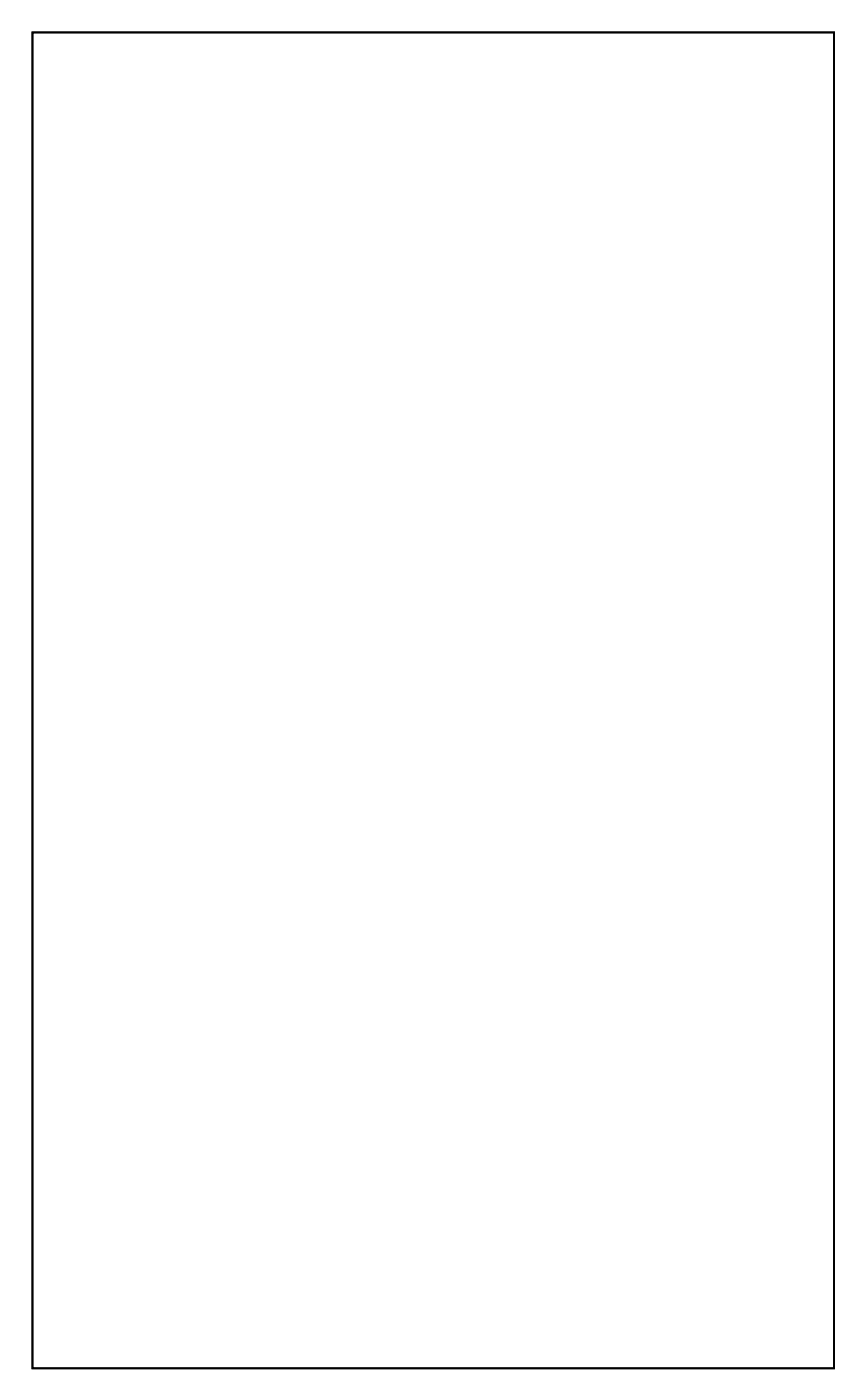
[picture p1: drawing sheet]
<svg xmlns="http://www.w3.org/2000/svg" width="97mm" height="157mm" viewBox="0 0 97 157" stroke-linecap="round" stroke-linejoin="round" font-family="sans-serif">
<path d="M3.6 3.6h89.8v149.8h-89.8z" fill="none" stroke="#000" stroke-width=".2"/>
<path d="M3.6 3.6v149.8h89.8v-149.8zM3.6 3.6h89.8v149.8h-89.8z" fill="#000"/>
<circle cx="30.1" cy="113.8" r=".74" fill="#fff"/>
<circle cx="30.1" cy="113.8" r=".74" fill="none" stroke="#fff" stroke-width=".76" stroke-linecap="butt"/>
<circle cx="32.6" cy="113.8" r=".74" fill="#fff"/>
<circle cx="32.6" cy="113.8" r=".74" fill="none" stroke="#fff" stroke-width=".76" stroke-linecap="butt"/>
<circle cx="35.1" cy="113.8" r=".74" fill="#fff"/>
<circle cx="35.1" cy="113.8" r=".74" fill="none" stroke="#fff" stroke-width=".76" stroke-linecap="butt"/>
<circle cx="14.8" cy="113.8" r=".74" fill="#fff"/>
<circle cx="14.8" cy="113.8" r=".74" fill="none" stroke="#fff" stroke-width=".76" stroke-linecap="butt"/>
<circle cx="17.4" cy="113.8" r=".74" fill="#fff"/>
<circle cx="17.4" cy="113.8" r=".74" fill="none" stroke="#fff" stroke-width=".76" stroke-linecap="butt"/>
<circle cx="19.9" cy="113.8" r=".74" fill="#fff"/>
<circle cx="19.9" cy="113.8" r=".74" fill="none" stroke="#fff" stroke-width=".76" stroke-linecap="butt"/>
<circle cx="14.8" cy="146.9" r=".35" fill="#fff"/>
<circle cx="14.8" cy="146.9" r=".35" fill="none" stroke="#fff" stroke-width=".55"/>
<circle cx="12.3" cy="101.1" r=".35" fill="#fff"/>
<circle cx="12.3" cy="101.1" r=".35" fill="none" stroke="#fff" stroke-width=".55"/>
<circle cx="7.2" cy="101.1" r=".35" fill="#fff"/>
<circle cx="7.2" cy="101.1" r=".35" fill="none" stroke="#fff" stroke-width=".55"/>
<circle cx="25" cy="93.5" r=".35" fill="#fff"/>
<circle cx="25" cy="93.5" r=".35" fill="none" stroke="#fff" stroke-width=".55"/>
<circle cx="65.6" cy="118.9" r=".35" fill="#fff"/>
<circle cx="65.6" cy="118.9" r=".35" fill="none" stroke="#fff" stroke-width=".55"/>
<circle cx="40.1" cy="100.1" r=".35" fill="#fff"/>
<circle cx="40.1" cy="100.1" r=".35" fill="none" stroke="#fff" stroke-width=".55"/>
<circle cx="40.2" cy="93.5" r=".35" fill="#fff"/>
<circle cx="40.2" cy="93.5" r=".35" fill="none" stroke="#fff" stroke-width=".55"/>
<circle cx="7.2" cy="131.6" r=".35" fill="#fff"/>
<circle cx="7.2" cy="131.6" r=".35" fill="none" stroke="#fff" stroke-width=".55"/>
<circle cx="90.1" cy="22" r=".35" fill="#fff"/>
<circle cx="90.1" cy="22" r=".35" fill="none" stroke="#fff" stroke-width=".55"/>
<circle cx="91" cy="131.6" r=".35" fill="#fff"/>
<circle cx="91" cy="131.6" r=".35" fill="none" stroke="#fff" stroke-width=".55"/>
<circle cx="32.6" cy="98.6" r=".35" fill="#fff"/>
<circle cx="32.6" cy="98.6" r=".35" fill="none" stroke="#fff" stroke-width=".55"/>
<circle cx="30.1" cy="88.2" r=".35" fill="#fff"/>
<circle cx="30.1" cy="88.2" r=".35" fill="none" stroke="#fff" stroke-width=".55"/>
<circle cx="14" cy="88.1" r=".35" fill="#fff"/>
<circle cx="14" cy="88.1" r=".35" fill="none" stroke="#fff" stroke-width=".55"/>
<circle cx="19.9" cy="87.1" r=".35" fill="#fff"/>
<circle cx="19.9" cy="87.1" r=".35" fill="none" stroke="#fff" stroke-width=".55"/>
<circle cx="13.2" cy="54.6" r=".35" fill="#fff"/>
<circle cx="13.2" cy="54.6" r=".35" fill="none" stroke="#fff" stroke-width=".55"/>
<circle cx="12.3" cy="42.7" r=".35" fill="#fff"/>
<circle cx="12.3" cy="42.7" r=".35" fill="none" stroke="#fff" stroke-width=".55"/>
<circle cx="14.8" cy="73.2" r=".35" fill="#fff"/>
<circle cx="14.8" cy="73.2" r=".35" fill="none" stroke="#fff" stroke-width=".55"/>
<circle cx="11.4" cy="76.8" r=".35" fill="#fff"/>
<circle cx="11.4" cy="76.8" r=".35" fill="none" stroke="#fff" stroke-width=".55"/>
<circle cx="13.8" cy="72.2" r=".35" fill="#fff"/>
<circle cx="13.8" cy="72.2" r=".35" fill="none" stroke="#fff" stroke-width=".55"/>
<circle cx="48.7" cy="116.3" r=".35" fill="#fff"/>
<circle cx="48.7" cy="116.3" r=".35" fill="none" stroke="#fff" stroke-width=".55"/>
<circle cx="37.7" cy="58" r=".35" fill="#fff"/>
<circle cx="37.7" cy="58" r=".35" fill="none" stroke="#fff" stroke-width=".55"/>
<circle cx="37.7" cy="55.4" r=".35" fill="#fff"/>
<circle cx="37.7" cy="55.4" r=".35" fill="none" stroke="#fff" stroke-width=".55"/>
<circle cx="36.9" cy="50.7" r=".35" fill="#fff"/>
<circle cx="36.9" cy="50.7" r=".35" fill="none" stroke="#fff" stroke-width=".55"/>
<circle cx="52.9" cy="78.3" r=".35" fill="#fff"/>
<circle cx="52.9" cy="78.3" r=".35" fill="none" stroke="#fff" stroke-width=".55"/>
<circle cx="40.2" cy="12.2" r=".35" fill="#fff"/>
<circle cx="40.2" cy="12.2" r=".35" fill="none" stroke="#fff" stroke-width=".55"/>
<circle cx="32.6" cy="12.2" r=".35" fill="#fff"/>
<circle cx="32.6" cy="12.2" r=".35" fill="none" stroke="#fff" stroke-width=".55"/>
<circle cx="32.6" cy="73.2" r=".35" fill="#fff"/>
<circle cx="32.6" cy="73.2" r=".35" fill="none" stroke="#fff" stroke-width=".55"/>
<circle cx="27.5" cy="73.2" r=".35" fill="#fff"/>
<circle cx="27.5" cy="73.2" r=".35" fill="none" stroke="#fff" stroke-width=".55"/>
<circle cx="30.1" cy="60.5" r=".35" fill="#fff"/>
<circle cx="30.1" cy="60.5" r=".35" fill="none" stroke="#fff" stroke-width=".55"/>
<circle cx="40.2" cy="9.7" r=".35" fill="#fff"/>
<circle cx="40.2" cy="9.7" r=".35" fill="none" stroke="#fff" stroke-width=".55"/>
<circle cx="22.4" cy="14.8" r=".35" fill="#fff"/>
<circle cx="22.4" cy="14.8" r=".35" fill="none" stroke="#fff" stroke-width=".55"/>
<circle cx="30" cy="13.3" r=".35" fill="#fff"/>
<circle cx="30" cy="13.3" r=".35" fill="none" stroke="#fff" stroke-width=".55"/>
<circle cx="32.6" cy="16" r=".35" fill="#fff"/>
<circle cx="32.6" cy="16" r=".35" fill="none" stroke="#fff" stroke-width=".55"/>
<circle cx="15.6" cy="80" r=".35" fill="#fff"/>
<circle cx="15.6" cy="80" r=".35" fill="none" stroke="#fff" stroke-width=".55"/>
<circle cx="58" cy="55.4" r=".35" fill="#fff"/>
<circle cx="58" cy="55.4" r=".35" fill="none" stroke="#fff" stroke-width=".55"/>
<circle cx="53" cy="60.5" r=".35" fill="#fff"/>
<circle cx="53" cy="60.5" r=".35" fill="none" stroke="#fff" stroke-width=".55"/>
<circle cx="38.6" cy="26.2" r=".35" fill="#fff"/>
<circle cx="38.6" cy="26.2" r=".35" fill="none" stroke="#fff" stroke-width=".55"/>
<circle cx="41.9" cy="16.1" r=".35" fill="#fff"/>
<circle cx="41.9" cy="16.1" r=".35" fill="none" stroke="#fff" stroke-width=".55"/>
<circle cx="5" cy="39.1" r=".35" fill="#fff"/>
<circle cx="5" cy="39.1" r=".35" fill="none" stroke="#fff" stroke-width=".55"/>
<circle cx="14.8" cy="32.6" r=".35" fill="#fff"/>
<circle cx="14.8" cy="32.6" r=".35" fill="none" stroke="#fff" stroke-width=".55"/>
<circle cx="43.7" cy="13.4" r=".35" fill="#fff"/>
<circle cx="43.7" cy="13.4" r=".35" fill="none" stroke="#fff" stroke-width=".55"/>
<circle cx="42.8" cy="14.8" r=".35" fill="#fff"/>
<circle cx="42.8" cy="14.8" r=".35" fill="none" stroke="#fff" stroke-width=".55"/>
<circle cx="45.3" cy="141.8" r=".35" fill="#fff"/>
<circle cx="45.3" cy="141.8" r=".35" fill="none" stroke="#fff" stroke-width=".55"/>
<circle cx="25" cy="27.5" r=".35" fill="#fff"/>
<circle cx="25" cy="27.5" r=".35" fill="none" stroke="#fff" stroke-width=".55"/>
<circle cx="47.9" cy="135.4" r=".35" fill="#fff"/>
<circle cx="47.9" cy="135.4" r=".35" fill="none" stroke="#fff" stroke-width=".55"/>
<circle cx="9.7" cy="124" r=".35" fill="#fff"/>
<circle cx="9.7" cy="124" r=".35" fill="none" stroke="#fff" stroke-width=".55"/>
<circle cx="27.6" cy="94.6" r=".35" fill="#fff"/>
<circle cx="27.6" cy="94.6" r=".35" fill="none" stroke="#fff" stroke-width=".55"/>
<circle cx="27.5" cy="111.3" r=".35" fill="#fff"/>
<circle cx="27.5" cy="111.3" r=".35" fill="none" stroke="#fff" stroke-width=".55"/>
<circle cx="50.4" cy="118.9" r=".35" fill="#fff"/>
<circle cx="50.4" cy="118.9" r=".35" fill="none" stroke="#fff" stroke-width=".55"/>
<circle cx="27.5" cy="17.3" r=".35" fill="#fff"/>
<circle cx="27.5" cy="17.3" r=".35" fill="none" stroke="#fff" stroke-width=".55"/>
<circle cx="40.2" cy="35.1" r=".71" fill="#fff"/>
<circle cx="40.2" cy="35.1" r=".71" fill="none" stroke="#fff" stroke-width=".69" stroke-linecap="butt"/>
<circle cx="40.2" cy="75.7" r=".71" fill="#fff"/>
<circle cx="40.2" cy="75.7" r=".71" fill="none" stroke="#fff" stroke-width=".69" stroke-linecap="butt"/>
<circle cx="40.2" cy="32.6" r=".71" fill="#fff"/>
<circle cx="40.2" cy="32.6" r=".71" fill="none" stroke="#fff" stroke-width=".69" stroke-linecap="butt"/>
<circle cx="40.2" cy="30" r=".71" fill="#fff"/>
<circle cx="40.2" cy="30" r=".71" fill="none" stroke="#fff" stroke-width=".69" stroke-linecap="butt"/>
<circle cx="40.2" cy="27.5" r=".71" fill="#fff"/>
<circle cx="40.2" cy="27.5" r=".71" fill="none" stroke="#fff" stroke-width=".69" stroke-linecap="butt"/>
<circle cx="40.2" cy="24.9" r=".71" fill="#fff"/>
<circle cx="40.2" cy="24.9" r=".71" fill="none" stroke="#fff" stroke-width=".69" stroke-linecap="butt"/>
<circle cx="75.8" cy="17.3" r=".71" fill="#fff"/>
<circle cx="75.8" cy="17.3" r=".71" fill="none" stroke="#fff" stroke-width=".69" stroke-linecap="butt"/>
<circle cx="40.2" cy="22.4" r=".71" fill="#fff"/>
<circle cx="40.2" cy="22.4" r=".71" fill="none" stroke="#fff" stroke-width=".69" stroke-linecap="butt"/>
<circle cx="40.2" cy="19.9" r=".71" fill="#fff"/>
<circle cx="40.2" cy="19.9" r=".71" fill="none" stroke="#fff" stroke-width=".69" stroke-linecap="butt"/>
<circle cx="88.5" cy="74.7" r=".71" fill="#fff"/>
<circle cx="88.5" cy="74.7" r=".71" fill="none" stroke="#fff" stroke-width=".69" stroke-linecap="butt"/>
<circle cx="40.2" cy="60.5" r=".71" fill="#fff"/>
<circle cx="40.2" cy="60.5" r=".71" fill="none" stroke="#fff" stroke-width=".69" stroke-linecap="butt"/>
<circle cx="40.2" cy="58" r=".71" fill="#fff"/>
<circle cx="40.2" cy="58" r=".71" fill="none" stroke="#fff" stroke-width=".69" stroke-linecap="butt"/>
<circle cx="40.2" cy="55.4" r=".71" fill="#fff"/>
<circle cx="40.2" cy="55.4" r=".71" fill="none" stroke="#fff" stroke-width=".69" stroke-linecap="butt"/>
<circle cx="40.2" cy="52.9" r=".71" fill="#fff"/>
<circle cx="40.2" cy="52.9" r=".71" fill="none" stroke="#fff" stroke-width=".69" stroke-linecap="butt"/>
<circle cx="55.5" cy="17.3" r=".71" fill="#fff"/>
<circle cx="55.5" cy="17.3" r=".71" fill="none" stroke="#fff" stroke-width=".69" stroke-linecap="butt"/>
<circle cx="40.2" cy="50.3" r=".71" fill="#fff"/>
<circle cx="40.2" cy="50.3" r=".71" fill="none" stroke="#fff" stroke-width=".69" stroke-linecap="butt"/>
<circle cx="40.2" cy="47.8" r=".71" fill="#fff"/>
<circle cx="40.2" cy="47.8" r=".71" fill="none" stroke="#fff" stroke-width=".69" stroke-linecap="butt"/>
<circle cx="40.2" cy="45.3" r=".71" fill="#fff"/>
<circle cx="40.2" cy="45.3" r=".71" fill="none" stroke="#fff" stroke-width=".69" stroke-linecap="butt"/>
<circle cx="40.2" cy="42.7" r=".71" fill="#fff"/>
<circle cx="40.2" cy="42.7" r=".71" fill="none" stroke="#fff" stroke-width=".69" stroke-linecap="butt"/>
<circle cx="88.5" cy="55.4" r=".71" fill="#fff"/>
<circle cx="88.5" cy="55.4" r=".71" fill="none" stroke="#fff" stroke-width=".69" stroke-linecap="butt"/>
<circle cx="85.9" cy="17.3" r=".71" fill="#fff"/>
<circle cx="85.9" cy="17.3" r=".71" fill="none" stroke="#fff" stroke-width=".69" stroke-linecap="butt"/>
<circle cx="65.6" cy="17.3" r=".71" fill="#fff"/>
<circle cx="65.6" cy="17.3" r=".71" fill="none" stroke="#fff" stroke-width=".69" stroke-linecap="butt"/>
<circle cx="45.3" cy="17.3" r=".71" fill="#fff"/>
<circle cx="45.3" cy="17.3" r=".71" fill="none" stroke="#fff" stroke-width=".69" stroke-linecap="butt"/>
<circle cx="88.5" cy="84.9" r=".71" fill="#fff"/>
<circle cx="88.5" cy="84.9" r=".71" fill="none" stroke="#fff" stroke-width=".69" stroke-linecap="butt"/>
<circle cx="40.2" cy="65.6" r=".71" fill="#fff"/>
<circle cx="40.2" cy="65.6" r=".71" fill="none" stroke="#fff" stroke-width=".69" stroke-linecap="butt"/>
<circle cx="88.5" cy="65.6" r=".71" fill="#fff"/>
<circle cx="88.5" cy="65.6" r=".71" fill="none" stroke="#fff" stroke-width=".69" stroke-linecap="butt"/>
<circle cx="80.9" cy="17.3" r=".71" fill="#fff"/>
<circle cx="80.9" cy="17.3" r=".71" fill="none" stroke="#fff" stroke-width=".69" stroke-linecap="butt"/>
<circle cx="70.7" cy="17.3" r=".71" fill="#fff"/>
<circle cx="70.7" cy="17.3" r=".71" fill="none" stroke="#fff" stroke-width=".69" stroke-linecap="butt"/>
<circle cx="60.5" cy="17.3" r=".71" fill="#fff"/>
<circle cx="60.5" cy="17.3" r=".71" fill="none" stroke="#fff" stroke-width=".69" stroke-linecap="butt"/>
<circle cx="88.5" cy="24.9" r=".71" fill="#fff"/>
<circle cx="88.5" cy="24.9" r=".71" fill="none" stroke="#fff" stroke-width=".69" stroke-linecap="butt"/>
<circle cx="50.4" cy="17.3" r=".71" fill="#fff"/>
<circle cx="50.4" cy="17.3" r=".71" fill="none" stroke="#fff" stroke-width=".69" stroke-linecap="butt"/>
<circle cx="88.5" cy="27.5" r=".71" fill="#fff"/>
<circle cx="88.5" cy="27.5" r=".71" fill="none" stroke="#fff" stroke-width=".69" stroke-linecap="butt"/>
<circle cx="88.5" cy="30" r=".71" fill="#fff"/>
<circle cx="88.5" cy="30" r=".71" fill="none" stroke="#fff" stroke-width=".69" stroke-linecap="butt"/>
<circle cx="88.5" cy="32.6" r=".71" fill="#fff"/>
<circle cx="88.5" cy="32.6" r=".71" fill="none" stroke="#fff" stroke-width=".69" stroke-linecap="butt"/>
<circle cx="88.5" cy="35.1" r=".71" fill="#fff"/>
<circle cx="88.5" cy="35.1" r=".71" fill="none" stroke="#fff" stroke-width=".69" stroke-linecap="butt"/>
<circle cx="88.5" cy="37.6" r=".71" fill="#fff"/>
<circle cx="88.5" cy="37.6" r=".71" fill="none" stroke="#fff" stroke-width=".69" stroke-linecap="butt"/>
<circle cx="88.5" cy="40.2" r=".71" fill="#fff"/>
<circle cx="88.5" cy="40.2" r=".71" fill="none" stroke="#fff" stroke-width=".69" stroke-linecap="butt"/>
<circle cx="88.5" cy="42.7" r=".71" fill="#fff"/>
<circle cx="88.5" cy="42.7" r=".71" fill="none" stroke="#fff" stroke-width=".69" stroke-linecap="butt"/>
<circle cx="88.5" cy="90" r=".71" fill="#fff"/>
<circle cx="88.5" cy="90" r=".71" fill="none" stroke="#fff" stroke-width=".69" stroke-linecap="butt"/>
<circle cx="88.5" cy="79.8" r=".71" fill="#fff"/>
<circle cx="88.5" cy="79.8" r=".71" fill="none" stroke="#fff" stroke-width=".69" stroke-linecap="butt"/>
<circle cx="88.5" cy="69.6" r=".71" fill="#fff"/>
<circle cx="88.5" cy="69.6" r=".71" fill="none" stroke="#fff" stroke-width=".69" stroke-linecap="butt"/>
<circle cx="40.2" cy="80.8" r=".71" fill="#fff"/>
<circle cx="40.2" cy="80.8" r=".71" fill="none" stroke="#fff" stroke-width=".69" stroke-linecap="butt"/>
<circle cx="40.2" cy="70.7" r=".71" fill="#fff"/>
<circle cx="40.2" cy="70.7" r=".71" fill="none" stroke="#fff" stroke-width=".69" stroke-linecap="butt"/>
<circle cx="88.5" cy="50.3" r=".71" fill="#fff"/>
<circle cx="88.5" cy="50.3" r=".71" fill="none" stroke="#fff" stroke-width=".69" stroke-linecap="butt"/>
<circle cx="88.5" cy="60.5" r=".71" fill="#fff"/>
<circle cx="88.5" cy="60.5" r=".71" fill="none" stroke="#fff" stroke-width=".69" stroke-linecap="butt"/>
<circle cx="88.5" cy="17.3" r=".71" fill="#fff"/>
<circle cx="88.5" cy="17.3" r=".71" fill="none" stroke="#fff" stroke-width=".69" stroke-linecap="butt"/>
<circle cx="83.4" cy="17.3" r=".71" fill="#fff"/>
<circle cx="83.4" cy="17.3" r=".71" fill="none" stroke="#fff" stroke-width=".69" stroke-linecap="butt"/>
<circle cx="78.3" cy="17.3" r=".71" fill="#fff"/>
<circle cx="78.3" cy="17.3" r=".71" fill="none" stroke="#fff" stroke-width=".69" stroke-linecap="butt"/>
<circle cx="73.2" cy="17.3" r=".71" fill="#fff"/>
<circle cx="73.2" cy="17.3" r=".71" fill="none" stroke="#fff" stroke-width=".69" stroke-linecap="butt"/>
<circle cx="68.2" cy="17.3" r=".71" fill="#fff"/>
<circle cx="68.2" cy="17.3" r=".71" fill="none" stroke="#fff" stroke-width=".69" stroke-linecap="butt"/>
<circle cx="63.1" cy="17.3" r=".71" fill="#fff"/>
<circle cx="63.1" cy="17.3" r=".71" fill="none" stroke="#fff" stroke-width=".69" stroke-linecap="butt"/>
<circle cx="58" cy="17.3" r=".71" fill="#fff"/>
<circle cx="58" cy="17.3" r=".71" fill="none" stroke="#fff" stroke-width=".69" stroke-linecap="butt"/>
<circle cx="52.9" cy="17.3" r=".71" fill="#fff"/>
<circle cx="52.9" cy="17.3" r=".71" fill="none" stroke="#fff" stroke-width=".69" stroke-linecap="butt"/>
<circle cx="47.8" cy="17.3" r=".71" fill="#fff"/>
<circle cx="47.8" cy="17.3" r=".71" fill="none" stroke="#fff" stroke-width=".69" stroke-linecap="butt"/>
<circle cx="88.5" cy="92.5" r=".71" fill="#fff"/>
<circle cx="88.5" cy="92.5" r=".71" fill="none" stroke="#fff" stroke-width=".69" stroke-linecap="butt"/>
<circle cx="88.5" cy="87.4" r=".71" fill="#fff"/>
<circle cx="88.5" cy="87.4" r=".71" fill="none" stroke="#fff" stroke-width=".69" stroke-linecap="butt"/>
<circle cx="88.5" cy="82.3" r=".71" fill="#fff"/>
<circle cx="88.5" cy="82.3" r=".71" fill="none" stroke="#fff" stroke-width=".69" stroke-linecap="butt"/>
<circle cx="88.5" cy="77.3" r=".71" fill="#fff"/>
<circle cx="88.5" cy="77.3" r=".71" fill="none" stroke="#fff" stroke-width=".69" stroke-linecap="butt"/>
<circle cx="88.5" cy="72.2" r=".71" fill="#fff"/>
<circle cx="88.5" cy="72.2" r=".71" fill="none" stroke="#fff" stroke-width=".69" stroke-linecap="butt"/>
<circle cx="40.2" cy="83.4" r=".71" fill="#fff"/>
<circle cx="40.2" cy="83.4" r=".71" fill="none" stroke="#fff" stroke-width=".69" stroke-linecap="butt"/>
<circle cx="40.2" cy="78.3" r=".71" fill="#fff"/>
<circle cx="40.2" cy="78.3" r=".71" fill="none" stroke="#fff" stroke-width=".69" stroke-linecap="butt"/>
<circle cx="40.2" cy="73.2" r=".71" fill="#fff"/>
<circle cx="40.2" cy="73.2" r=".71" fill="none" stroke="#fff" stroke-width=".69" stroke-linecap="butt"/>
<circle cx="40.2" cy="68.1" r=".71" fill="#fff"/>
<circle cx="40.2" cy="68.1" r=".71" fill="none" stroke="#fff" stroke-width=".69" stroke-linecap="butt"/>
<circle cx="88.5" cy="47.8" r=".71" fill="#fff"/>
<circle cx="88.5" cy="47.8" r=".71" fill="none" stroke="#fff" stroke-width=".69" stroke-linecap="butt"/>
<circle cx="88.5" cy="52.9" r=".71" fill="#fff"/>
<circle cx="88.5" cy="52.9" r=".71" fill="none" stroke="#fff" stroke-width=".69" stroke-linecap="butt"/>
<circle cx="88.5" cy="58" r=".71" fill="#fff"/>
<circle cx="88.5" cy="58" r=".71" fill="none" stroke="#fff" stroke-width=".69" stroke-linecap="butt"/>
<circle cx="88.5" cy="63" r=".71" fill="#fff"/>
<circle cx="88.5" cy="63" r=".71" fill="none" stroke="#fff" stroke-width=".69" stroke-linecap="butt"/>
<circle cx="88.5" cy="14.8" r=".71" fill="#fff"/>
<circle cx="88.5" cy="14.8" r=".71" fill="none" stroke="#fff" stroke-width=".69" stroke-linecap="butt"/>
<circle cx="85.9" cy="14.8" r=".71" fill="#fff"/>
<circle cx="85.9" cy="14.8" r=".71" fill="none" stroke="#fff" stroke-width=".69" stroke-linecap="butt"/>
<circle cx="83.4" cy="14.8" r=".71" fill="#fff"/>
<circle cx="83.4" cy="14.8" r=".71" fill="none" stroke="#fff" stroke-width=".69" stroke-linecap="butt"/>
<circle cx="80.9" cy="14.8" r=".71" fill="#fff"/>
<circle cx="80.9" cy="14.8" r=".71" fill="none" stroke="#fff" stroke-width=".69" stroke-linecap="butt"/>
<circle cx="78.3" cy="14.8" r=".71" fill="#fff"/>
<circle cx="78.3" cy="14.8" r=".71" fill="none" stroke="#fff" stroke-width=".69" stroke-linecap="butt"/>
<circle cx="75.8" cy="14.8" r=".71" fill="#fff"/>
<circle cx="75.8" cy="14.8" r=".71" fill="none" stroke="#fff" stroke-width=".69" stroke-linecap="butt"/>
<circle cx="73.2" cy="14.8" r=".71" fill="#fff"/>
<circle cx="73.2" cy="14.8" r=".71" fill="none" stroke="#fff" stroke-width=".69" stroke-linecap="butt"/>
<circle cx="70.7" cy="14.8" r=".71" fill="#fff"/>
<circle cx="70.7" cy="14.8" r=".71" fill="none" stroke="#fff" stroke-width=".69" stroke-linecap="butt"/>
<circle cx="68.2" cy="14.8" r=".71" fill="#fff"/>
<circle cx="68.2" cy="14.8" r=".71" fill="none" stroke="#fff" stroke-width=".69" stroke-linecap="butt"/>
<circle cx="65.6" cy="14.8" r=".71" fill="#fff"/>
<circle cx="65.6" cy="14.8" r=".71" fill="none" stroke="#fff" stroke-width=".69" stroke-linecap="butt"/>
<circle cx="63.1" cy="14.8" r=".71" fill="#fff"/>
<circle cx="63.1" cy="14.8" r=".71" fill="none" stroke="#fff" stroke-width=".69" stroke-linecap="butt"/>
<circle cx="60.5" cy="14.8" r=".71" fill="#fff"/>
<circle cx="60.5" cy="14.8" r=".71" fill="none" stroke="#fff" stroke-width=".69" stroke-linecap="butt"/>
<circle cx="58" cy="14.8" r=".71" fill="#fff"/>
<circle cx="58" cy="14.8" r=".71" fill="none" stroke="#fff" stroke-width=".69" stroke-linecap="butt"/>
<circle cx="55.5" cy="14.8" r=".71" fill="#fff"/>
<circle cx="55.5" cy="14.8" r=".71" fill="none" stroke="#fff" stroke-width=".69" stroke-linecap="butt"/>
<circle cx="52.9" cy="14.8" r=".71" fill="#fff"/>
<circle cx="52.9" cy="14.8" r=".71" fill="none" stroke="#fff" stroke-width=".69" stroke-linecap="butt"/>
<circle cx="50.4" cy="14.8" r=".71" fill="#fff"/>
<circle cx="50.4" cy="14.8" r=".71" fill="none" stroke="#fff" stroke-width=".69" stroke-linecap="butt"/>
<circle cx="47.8" cy="14.8" r=".71" fill="#fff"/>
<circle cx="47.8" cy="14.8" r=".71" fill="none" stroke="#fff" stroke-width=".69" stroke-linecap="butt"/>
<circle cx="45.3" cy="14.8" r=".71" fill="#fff"/>
<circle cx="45.3" cy="14.8" r=".71" fill="none" stroke="#fff" stroke-width=".69" stroke-linecap="butt"/>
<circle cx="40.2" cy="37.6" r=".71" fill="#fff"/>
<circle cx="40.2" cy="37.6" r=".71" fill="none" stroke="#fff" stroke-width=".69" stroke-linecap="butt"/>
<circle cx="70.1" cy="110.2" r=".7" fill="#fff"/>
<circle cx="70.1" cy="110.2" r=".7" fill="none" stroke="#fff" stroke-width=".76" stroke-linecap="butt"/>
<circle cx="70.1" cy="103.7" r=".7" fill="#fff"/>
<circle cx="70.1" cy="103.7" r=".7" fill="none" stroke="#fff" stroke-width=".76" stroke-linecap="butt"/>
<circle cx="65.6" cy="110.2" r=".7" fill="#fff"/>
<circle cx="65.6" cy="110.2" r=".7" fill="none" stroke="#fff" stroke-width=".76" stroke-linecap="butt"/>
<circle cx="65.6" cy="103.7" r=".7" fill="#fff"/>
<circle cx="65.6" cy="103.7" r=".7" fill="none" stroke="#fff" stroke-width=".76" stroke-linecap="butt"/>
<circle cx="85.4" cy="110.2" r=".7" fill="#fff"/>
<circle cx="85.4" cy="110.2" r=".7" fill="none" stroke="#fff" stroke-width=".76" stroke-linecap="butt"/>
<circle cx="85.4" cy="103.7" r=".7" fill="#fff"/>
<circle cx="85.4" cy="103.7" r=".7" fill="none" stroke="#fff" stroke-width=".76" stroke-linecap="butt"/>
<circle cx="80.9" cy="110.2" r=".7" fill="#fff"/>
<circle cx="80.9" cy="110.2" r=".7" fill="none" stroke="#fff" stroke-width=".76" stroke-linecap="butt"/>
<circle cx="80.9" cy="103.7" r=".7" fill="#fff"/>
<circle cx="80.9" cy="103.7" r=".7" fill="none" stroke="#fff" stroke-width=".76" stroke-linecap="butt"/>
<circle cx="54.9" cy="110.2" r=".7" fill="#fff"/>
<circle cx="54.9" cy="110.2" r=".7" fill="none" stroke="#fff" stroke-width=".76" stroke-linecap="butt"/>
<circle cx="54.9" cy="103.7" r=".7" fill="#fff"/>
<circle cx="54.9" cy="103.7" r=".7" fill="none" stroke="#fff" stroke-width=".76" stroke-linecap="butt"/>
<circle cx="50.4" cy="110.2" r=".7" fill="#fff"/>
<circle cx="50.4" cy="110.2" r=".7" fill="none" stroke="#fff" stroke-width=".76" stroke-linecap="butt"/>
<circle cx="50.4" cy="103.7" r=".7" fill="#fff"/>
<circle cx="50.4" cy="103.7" r=".7" fill="none" stroke="#fff" stroke-width=".76" stroke-linecap="butt"/>
<circle cx="70.1" cy="128" r=".7" fill="#fff"/>
<circle cx="70.1" cy="128" r=".7" fill="none" stroke="#fff" stroke-width=".76" stroke-linecap="butt"/>
<circle cx="70.1" cy="121.5" r=".7" fill="#fff"/>
<circle cx="70.1" cy="121.5" r=".7" fill="none" stroke="#fff" stroke-width=".76" stroke-linecap="butt"/>
<circle cx="65.6" cy="128" r=".7" fill="#fff"/>
<circle cx="65.6" cy="128" r=".7" fill="none" stroke="#fff" stroke-width=".76" stroke-linecap="butt"/>
<circle cx="65.6" cy="121.5" r=".7" fill="#fff"/>
<circle cx="65.6" cy="121.5" r=".7" fill="none" stroke="#fff" stroke-width=".76" stroke-linecap="butt"/>
<circle cx="70.1" cy="94.9" r=".7" fill="#fff"/>
<circle cx="70.1" cy="94.9" r=".7" fill="none" stroke="#fff" stroke-width=".76" stroke-linecap="butt"/>
<circle cx="70.1" cy="88.4" r=".7" fill="#fff"/>
<circle cx="70.1" cy="88.4" r=".7" fill="none" stroke="#fff" stroke-width=".76" stroke-linecap="butt"/>
<circle cx="65.6" cy="94.9" r=".7" fill="#fff"/>
<circle cx="65.6" cy="94.9" r=".7" fill="none" stroke="#fff" stroke-width=".76" stroke-linecap="butt"/>
<circle cx="65.6" cy="88.4" r=".7" fill="#fff"/>
<circle cx="65.6" cy="88.4" r=".7" fill="none" stroke="#fff" stroke-width=".76" stroke-linecap="butt"/>
<circle cx="73.2" cy="146.9" r=".61" fill="#fff"/>
<circle cx="73.2" cy="146.9" r=".61" fill="none" stroke="#fff" stroke-width=".51"/>
<path d="M72.7 145.6l-.2 .5v1.5a.74 .74 0 0 0 .7 .7 .74 .74 0 0 0 .8-.7v-1.5a.74 .74 0 0 0-.5-.7 .74 .74 0 0 0-.8 .2zM72.8 146.9a.49 .49 0 0 1 .9 0 .49 .49 0 0 1-.9 0z" fill="#fff"/>
<g fill="none" stroke="#fff" stroke-width=".25">
<path d="M72.7 145.6a.74 .74 0 0 1 .8-.2 .74 .74 0 0 1 .5 .7v1.5a.74 .74 0 0 1-.8 .7 .74 .74 0 0 1-.7-.7v-1.5z"/>
<circle cx="73.2" cy="146.9" r=".49"/>
</g>
<circle cx="70.7" cy="146.9" r=".61" fill="#fff"/>
<circle cx="70.7" cy="146.9" r=".61" fill="none" stroke="#fff" stroke-width=".51"/>
<path d="M70.2 145.6l-.2 .5v1.5a.74 .74 0 0 0 .7 .7 .74 .74 0 0 0 .7-.7v-1.5a.74 .74 0 0 0-.4-.7 .74 .74 0 0 0-.8 .2zM70.2 146.9a.5 .5 0 0 1 1 0 .5 .5 0 0 1-1 0z" fill="#fff"/>
<g fill="none" stroke="#fff" stroke-width=".25">
<path d="M70.2 145.6a.74 .74 0 0 1 .8-.2 .74 .74 0 0 1 .4 .7v1.5a.74 .74 0 0 1-.7 .7 .74 .74 0 0 1-.7-.7v-1.5z"/>
<circle cx="70.7" cy="146.9" r=".49"/>
</g>
<circle cx="58" cy="146.9" r=".61" fill="#fff"/>
<circle cx="58" cy="146.9" r=".61" fill="none" stroke="#fff" stroke-width=".51"/>
<path d="M57.5 145.6l-.2 .5v1.5a.74 .74 0 0 0 .7 .7 .74 .74 0 0 0 .7-.7v-1.5a.74 .74 0 0 0-.4-.7 .74 .74 0 0 0-.8 .2zM57.5 146.9a.5 .5 0 0 1 1 0 .5 .5 0 0 1-1 0z" fill="#fff"/>
<g fill="none" stroke="#fff" stroke-width=".25">
<path d="M57.5 145.6a.74 .74 0 0 1 .8-.2 .74 .74 0 0 1 .4 .7v1.5a.74 .74 0 0 1-.7 .7 .74 .74 0 0 1-.7-.7v-1.5z"/>
<circle cx="58" cy="146.9" r=".49"/>
</g>
<circle cx="55.5" cy="146.9" r=".61" fill="#fff"/>
<circle cx="55.5" cy="146.9" r=".61" fill="none" stroke="#fff" stroke-width=".51"/>
<path d="M54.9 145.6l-.2 .5v1.5a.74 .74 0 0 0 .8 .7 .74 .74 0 0 0 .7-.7v-1.5a.74 .74 0 0 0-.5-.7 .74 .74 0 0 0-.8 .2zM55 146.9a.49 .49 0 0 1 .9 0 .49 .49 0 0 1-.9 0z" fill="#fff"/>
<g fill="none" stroke="#fff" stroke-width=".25">
<path d="M54.9 145.6a.74 .74 0 0 1 .8-.2 .74 .74 0 0 1 .5 .7v1.5a.74 .74 0 0 1-.7 .7 .74 .74 0 0 1-.8-.7v-1.5z"/>
<circle cx="55.5" cy="146.9" r=".49"/>
</g>
<circle cx="68.2" cy="146.9" r=".61" fill="#fff"/>
<circle cx="68.2" cy="146.9" r=".61" fill="none" stroke="#fff" stroke-width=".51"/>
<path d="M67.6 145.6l-.2 .5v1.5a.74 .74 0 0 0 .8 .7 .74 .74 0 0 0 .7-.7v-1.5a.74 .74 0 0 0-.5-.7 .74 .74 0 0 0-.8 .2zM67.7 146.9a.49 .49 0 0 1 .9 0 .49 .49 0 0 1-.9 0z" fill="#fff"/>
<g fill="none" stroke="#fff" stroke-width=".25">
<path d="M67.6 145.6a.74 .74 0 0 1 .8-.2 .74 .74 0 0 1 .5 .7v1.5a.74 .74 0 0 1-.7 .7 .74 .74 0 0 1-.8-.7v-1.5z"/>
<circle cx="68.2" cy="146.9" r=".49"/>
</g>
<circle cx="65.6" cy="146.9" r=".61" fill="#fff"/>
<circle cx="65.6" cy="146.9" r=".61" fill="none" stroke="#fff" stroke-width=".51"/>
<path d="M65.1 145.6l-.2 .5v1.5a.74 .74 0 0 0 .7 .7 .74 .74 0 0 0 .8-.7v-1.5a.74 .74 0 0 0-.5-.7 .74 .74 0 0 0-.8 .2zM65.1 146.9a.5 .5 0 0 1 1 0 .5 .5 0 0 1-1 0z" fill="#fff"/>
<g fill="none" stroke="#fff" stroke-width=".25">
<path d="M65.1 145.6a.74 .74 0 0 1 .8-.2 .74 .74 0 0 1 .5 .7v1.5a.74 .74 0 0 1-.8 .7 .74 .74 0 0 1-.7-.7v-1.5z"/>
<circle cx="65.6" cy="146.9" r=".49"/>
</g>
<circle cx="60.5" cy="146.9" r=".61" fill="#fff"/>
<circle cx="60.5" cy="146.9" r=".61" fill="none" stroke="#fff" stroke-width=".51"/>
<path d="M60 145.6l-.2 .5v1.5a.74 .74 0 0 0 .7 .7 .74 .74 0 0 0 .8-.7v-1.5a.74 .74 0 0 0-.5-.7 .74 .74 0 0 0-.8 .2zM60.1 146.9a.49 .49 0 0 1 .9 0 .49 .49 0 0 1-.9 0z" fill="#fff"/>
<g fill="none" stroke="#fff" stroke-width=".25">
<path d="M60 145.6a.74 .74 0 0 1 .8-.2 .74 .74 0 0 1 .5 .7v1.5a.74 .74 0 0 1-.8 .7 .74 .74 0 0 1-.7-.7v-1.5z"/>
<circle cx="60.5" cy="146.9" r=".49"/>
</g>
<circle cx="63.1" cy="146.9" r=".61" fill="#fff"/>
<circle cx="63.1" cy="146.9" r=".61" fill="none" stroke="#fff" stroke-width=".51"/>
<path d="M62.6 145.6l-.3 .5v1.5a.74 .74 0 0 0 .8 .7 .74 .74 0 0 0 .7-.7v-1.5a.74 .74 0 0 0-.4-.7 .74 .74 0 0 0-.8 .2zM62.6 146.9a.5 .5 0 0 1 1 0 .5 .5 0 0 1-1 0z" fill="#fff"/>
<g fill="none" stroke="#fff" stroke-width=".25">
<path d="M62.6 145.6a.74 .74 0 0 1 .8-.2 .74 .74 0 0 1 .4 .7v1.5a.74 .74 0 0 1-.7 .7 .74 .74 0 0 1-.8-.7v-1.5z"/>
<circle cx="63.1" cy="146.9" r=".49"/>
</g>
<circle cx="55.5" cy="139.2" r=".61" fill="#fff"/>
<circle cx="55.5" cy="139.2" r=".61" fill="none" stroke="#fff" stroke-width=".51"/>
<path d="M54.9 138l-.2 .5v1.5a.74 .74 0 0 0 .8 .7 .74 .74 0 0 0 .7-.7v-1.5a.74 .74 0 0 0-.5-.7 .74 .74 0 0 0-.8 .2zM55 139.2a.49 .49 0 0 1 .9 0 .49 .49 0 0 1-.9 0z" fill="#fff"/>
<g fill="none" stroke="#fff" stroke-width=".25">
<path d="M54.9 138a.74 .74 0 0 1 .8-.2 .74 .74 0 0 1 .5 .7v1.5a.74 .74 0 0 1-.7 .7 .74 .74 0 0 1-.8-.7v-1.5z"/>
<circle cx="55.5" cy="139.2" r=".49"/>
</g>
<circle cx="58" cy="139.2" r=".61" fill="#fff"/>
<circle cx="58" cy="139.2" r=".61" fill="none" stroke="#fff" stroke-width=".51"/>
<path d="M57.5 138l-.2 .5v1.5a.74 .74 0 0 0 .7 .7 .74 .74 0 0 0 .7-.7v-1.5a.74 .74 0 0 0-.4-.7 .74 .74 0 0 0-.8 .2zM57.5 139.2a.5 .5 0 0 1 1 0 .5 .5 0 0 1-1 0z" fill="#fff"/>
<g fill="none" stroke="#fff" stroke-width=".25">
<path d="M57.5 138a.74 .74 0 0 1 .8-.2 .74 .74 0 0 1 .4 .7v1.5a.74 .74 0 0 1-.7 .7 .74 .74 0 0 1-.7-.7v-1.5z"/>
<circle cx="58" cy="139.2" r=".49"/>
</g>
<circle cx="60.5" cy="139.2" r=".61" fill="#fff"/>
<circle cx="60.5" cy="139.2" r=".61" fill="none" stroke="#fff" stroke-width=".51"/>
<path d="M60 138l-.2 .5v1.5a.74 .74 0 0 0 .7 .7 .74 .74 0 0 0 .8-.7v-1.5a.74 .74 0 0 0-.5-.7 .74 .74 0 0 0-.8 .2zM60.1 139.2a.49 .49 0 0 1 .9 0 .49 .49 0 0 1-.9 0z" fill="#fff"/>
<g fill="none" stroke="#fff" stroke-width=".25">
<path d="M60 138a.74 .74 0 0 1 .8-.2 .74 .74 0 0 1 .5 .7v1.5a.74 .74 0 0 1-.8 .7 .74 .74 0 0 1-.7-.7v-1.5z"/>
<circle cx="60.5" cy="139.2" r=".49"/>
</g>
<circle cx="63.1" cy="139.2" r=".61" fill="#fff"/>
<circle cx="63.1" cy="139.2" r=".61" fill="none" stroke="#fff" stroke-width=".51"/>
<path d="M62.6 138l-.3 .5v1.5a.74 .74 0 0 0 .8 .7 .74 .74 0 0 0 .7-.7v-1.5a.74 .74 0 0 0-.4-.7 .74 .74 0 0 0-.8 .2zM62.6 139.2a.5 .5 0 0 1 1 0 .5 .5 0 0 1-1 0z" fill="#fff"/>
<g fill="none" stroke="#fff" stroke-width=".25">
<path d="M62.6 138a.74 .74 0 0 1 .8-.2 .74 .74 0 0 1 .4 .7v1.5a.74 .74 0 0 1-.7 .7 .74 .74 0 0 1-.8-.7v-1.5z"/>
<circle cx="63.1" cy="139.2" r=".49"/>
</g>
<circle cx="65.6" cy="139.2" r=".61" fill="#fff"/>
<circle cx="65.6" cy="139.2" r=".61" fill="none" stroke="#fff" stroke-width=".51"/>
<path d="M65.1 138l-.2 .5v1.5a.74 .74 0 0 0 .7 .7 .74 .74 0 0 0 .8-.7v-1.5a.74 .74 0 0 0-.5-.7 .74 .74 0 0 0-.8 .2zM65.1 139.2a.5 .5 0 0 1 1 0 .5 .5 0 0 1-1 0z" fill="#fff"/>
<g fill="none" stroke="#fff" stroke-width=".25">
<path d="M65.1 138a.74 .74 0 0 1 .8-.2 .74 .74 0 0 1 .5 .7v1.5a.74 .74 0 0 1-.8 .7 .74 .74 0 0 1-.7-.7v-1.5z"/>
<circle cx="65.6" cy="139.2" r=".49"/>
</g>
<circle cx="68.2" cy="139.2" r=".61" fill="#fff"/>
<circle cx="68.2" cy="139.2" r=".61" fill="none" stroke="#fff" stroke-width=".51"/>
<path d="M67.6 138l-.2 .5v1.5a.74 .74 0 0 0 .8 .7 .74 .74 0 0 0 .7-.7v-1.5a.74 .74 0 0 0-.5-.7 .74 .74 0 0 0-.8 .2zM67.7 139.2a.49 .49 0 0 1 .9 0 .49 .49 0 0 1-.9 0z" fill="#fff"/>
<g fill="none" stroke="#fff" stroke-width=".25">
<path d="M67.6 138a.74 .74 0 0 1 .8-.2 .74 .74 0 0 1 .5 .7v1.5a.74 .74 0 0 1-.7 .7 .74 .74 0 0 1-.8-.7v-1.5z"/>
<circle cx="68.2" cy="139.2" r=".49"/>
</g>
<circle cx="70.7" cy="139.2" r=".61" fill="#fff"/>
<circle cx="70.7" cy="139.2" r=".61" fill="none" stroke="#fff" stroke-width=".51"/>
<path d="M70.2 138l-.2 .5v1.5a.74 .74 0 0 0 .7 .7 .74 .74 0 0 0 .7-.7v-1.5a.74 .74 0 0 0-.4-.7 .74 .74 0 0 0-.8 .2zM70.2 139.2a.5 .5 0 0 1 1 0 .5 .5 0 0 1-1 0z" fill="#fff"/>
<g fill="none" stroke="#fff" stroke-width=".25">
<path d="M70.2 138a.74 .74 0 0 1 .8-.2 .74 .74 0 0 1 .4 .7v1.5a.74 .74 0 0 1-.7 .7 .74 .74 0 0 1-.7-.7v-1.5z"/>
<circle cx="70.7" cy="139.2" r=".49"/>
</g>
<circle cx="73.2" cy="139.2" r=".61" fill="#fff"/>
<circle cx="73.2" cy="139.2" r=".61" fill="none" stroke="#fff" stroke-width=".51"/>
<path d="M72.7 138l-.2 .5v1.5a.74 .74 0 0 0 .7 .7 .74 .74 0 0 0 .8-.7v-1.5a.74 .74 0 0 0-.5-.7 .74 .74 0 0 0-.8 .2zM72.8 139.2a.49 .49 0 0 1 .9 0 .49 .49 0 0 1-.9 0z" fill="#fff"/>
<g fill="none" stroke="#fff" stroke-width=".25">
<path d="M72.7 138a.74 .74 0 0 1 .8-.2 .74 .74 0 0 1 .5 .7v1.5a.74 .74 0 0 1-.8 .7 .74 .74 0 0 1-.7-.7v-1.5z"/>
<circle cx="73.2" cy="139.2" r=".49"/>
</g>
<circle cx="73.2" cy="60.5" r=".7" fill="#fff"/>
<circle cx="73.2" cy="60.5" r=".7" fill="none" stroke="#fff" stroke-width=".76" stroke-linecap="butt"/>
<circle cx="70.7" cy="60.5" r=".7" fill="#fff"/>
<circle cx="70.7" cy="60.5" r=".7" fill="none" stroke="#fff" stroke-width=".76" stroke-linecap="butt"/>
<circle cx="68.2" cy="60.5" r=".7" fill="#fff"/>
<circle cx="68.2" cy="60.5" r=".7" fill="none" stroke="#fff" stroke-width=".76" stroke-linecap="butt"/>
<circle cx="65.6" cy="60.5" r=".7" fill="#fff"/>
<circle cx="65.6" cy="60.5" r=".7" fill="none" stroke="#fff" stroke-width=".76" stroke-linecap="butt"/>
<circle cx="63.1" cy="60.5" r=".7" fill="#fff"/>
<circle cx="63.1" cy="60.5" r=".7" fill="none" stroke="#fff" stroke-width=".76" stroke-linecap="butt"/>
<circle cx="60.5" cy="60.5" r=".7" fill="#fff"/>
<circle cx="60.5" cy="60.5" r=".7" fill="none" stroke="#fff" stroke-width=".76" stroke-linecap="butt"/>
<circle cx="58" cy="60.5" r=".7" fill="#fff"/>
<circle cx="58" cy="60.5" r=".7" fill="none" stroke="#fff" stroke-width=".76" stroke-linecap="butt"/>
<circle cx="55.5" cy="60.5" r=".7" fill="#fff"/>
<circle cx="55.5" cy="60.5" r=".7" fill="none" stroke="#fff" stroke-width=".76" stroke-linecap="butt"/>
<path d="M19.1 69.9h1.6v1.6h-1.6z" fill="#fff"/>
<path d="M19.1 69.9h1.6v1.6h-1.6z" fill="none" stroke="#fff" stroke-width=".76" stroke-linecap="butt"/>
<circle cx="19.9" cy="70.7" r=".79" fill="#fff"/>
<circle cx="19.9" cy="70.7" r=".79" fill="none" stroke="#fff" stroke-width=".76" stroke-linecap="butt"/>
<circle cx="19.9" cy="63.1" r=".79" fill="#fff"/>
<circle cx="19.9" cy="63.1" r=".79" fill="none" stroke="#fff" stroke-width=".76" stroke-linecap="butt"/>
<path d="M26.7 77.5h1.6v1.6h-1.6z" fill="#fff"/>
<path d="M26.7 77.5h1.6v1.6h-1.6z" fill="none" stroke="#fff" stroke-width=".76" stroke-linecap="butt"/>
<circle cx="27.5" cy="78.3" r=".79" fill="#fff"/>
<circle cx="27.5" cy="78.3" r=".79" fill="none" stroke="#fff" stroke-width=".76" stroke-linecap="butt"/>
<circle cx="35.1" cy="78.3" r=".79" fill="#fff"/>
<circle cx="35.1" cy="78.3" r=".79" fill="none" stroke="#fff" stroke-width=".76" stroke-linecap="butt"/>
<path d="M31.8 69.9h1.6v1.6h-1.6z" fill="#fff"/>
<path d="M31.8 69.9h1.6v1.6h-1.6z" fill="none" stroke="#fff" stroke-width=".76" stroke-linecap="butt"/>
<circle cx="32.6" cy="70.7" r=".79" fill="#fff"/>
<circle cx="32.6" cy="70.7" r=".79" fill="none" stroke="#fff" stroke-width=".76" stroke-linecap="butt"/>
<circle cx="32.6" cy="63.1" r=".79" fill="#fff"/>
<circle cx="32.6" cy="63.1" r=".79" fill="none" stroke="#fff" stroke-width=".76" stroke-linecap="butt"/>
<path d="M29.3 69.9h1.5v1.6h-1.5z" fill="#fff"/>
<path d="M29.3 69.9h1.5v1.6h-1.5z" fill="none" stroke="#fff" stroke-width=".76" stroke-linecap="butt"/>
<circle cx="30.1" cy="70.7" r=".79" fill="#fff"/>
<circle cx="30.1" cy="70.7" r=".79" fill="none" stroke="#fff" stroke-width=".76" stroke-linecap="butt"/>
<circle cx="30.1" cy="63.1" r=".79" fill="#fff"/>
<circle cx="30.1" cy="63.1" r=".79" fill="none" stroke="#fff" stroke-width=".76" stroke-linecap="butt"/>
<path d="M16.5 77.5h1.6v1.6h-1.6z" fill="#fff"/>
<path d="M16.5 77.5h1.6v1.6h-1.6z" fill="none" stroke="#fff" stroke-width=".76" stroke-linecap="butt"/>
<circle cx="17.4" cy="78.3" r=".79" fill="#fff"/>
<circle cx="17.4" cy="78.3" r=".79" fill="none" stroke="#fff" stroke-width=".76" stroke-linecap="butt"/>
<circle cx="24.9" cy="78.3" r=".79" fill="#fff"/>
<circle cx="24.9" cy="78.3" r=".79" fill="none" stroke="#fff" stroke-width=".76" stroke-linecap="butt"/>
<path d="M16.6 69.9h1.5v1.6h-1.5z" fill="#fff"/>
<path d="M16.6 69.9h1.5v1.6h-1.5z" fill="none" stroke="#fff" stroke-width=".76" stroke-linecap="butt"/>
<circle cx="17.4" cy="70.7" r=".79" fill="#fff"/>
<circle cx="17.4" cy="70.7" r=".79" fill="none" stroke="#fff" stroke-width=".76" stroke-linecap="butt"/>
<circle cx="17.4" cy="63.1" r=".79" fill="#fff"/>
<circle cx="17.4" cy="63.1" r=".79" fill="none" stroke="#fff" stroke-width=".76" stroke-linecap="butt"/>
<path d="M21.6 36.8h1.6v1.6h-1.6z" fill="#fff"/>
<path d="M21.6 36.8h1.6v1.6h-1.6z" fill="none" stroke="#fff" stroke-width=".76" stroke-linecap="butt"/>
<circle cx="22.4" cy="37.6" r=".79" fill="#fff"/>
<circle cx="22.4" cy="37.6" r=".79" fill="none" stroke="#fff" stroke-width=".76" stroke-linecap="butt"/>
<circle cx="14.8" cy="37.6" r=".79" fill="#fff"/>
<circle cx="14.8" cy="37.6" r=".79" fill="none" stroke="#fff" stroke-width=".76" stroke-linecap="butt"/>
<path d="M31.8 36.8h1.6v1.6h-1.6z" fill="#fff"/>
<path d="M31.8 36.8h1.6v1.6h-1.6z" fill="none" stroke="#fff" stroke-width=".76" stroke-linecap="butt"/>
<circle cx="32.6" cy="37.6" r=".79" fill="#fff"/>
<circle cx="32.6" cy="37.6" r=".79" fill="none" stroke="#fff" stroke-width=".76" stroke-linecap="butt"/>
<circle cx="25" cy="37.6" r=".79" fill="#fff"/>
<circle cx="25" cy="37.6" r=".79" fill="none" stroke="#fff" stroke-width=".76" stroke-linecap="butt"/>
<circle cx="85.9" cy="144.3" r=".74" fill="#fff"/>
<circle cx="85.9" cy="144.3" r=".74" fill="none" stroke="#fff" stroke-width=".76" stroke-linecap="butt"/>
<circle cx="85.9" cy="144.3" r=".74" fill="#fff"/>
<circle cx="85.9" cy="144.3" r=".74" fill="none" stroke="#fff" stroke-width=".76" stroke-linecap="butt"/>
<circle cx="88.5" cy="144.3" r=".74" fill="#fff"/>
<circle cx="88.5" cy="144.3" r=".74" fill="none" stroke="#fff" stroke-width=".76" stroke-linecap="butt"/>
<circle cx="88.5" cy="146.9" r=".74" fill="#fff"/>
<circle cx="88.5" cy="146.9" r=".74" fill="none" stroke="#fff" stroke-width=".76" stroke-linecap="butt"/>
<circle cx="88.5" cy="146.9" r=".74" fill="#fff"/>
<circle cx="88.5" cy="146.9" r=".74" fill="none" stroke="#fff" stroke-width=".76" stroke-linecap="butt"/>
<circle cx="85.9" cy="146.9" r=".74" fill="#fff"/>
<circle cx="85.9" cy="146.9" r=".74" fill="none" stroke="#fff" stroke-width=".76" stroke-linecap="butt"/>
<circle cx="7.2" cy="81.9" r=".74" fill="#fff"/>
<circle cx="7.2" cy="81.9" r=".74" fill="none" stroke="#fff" stroke-width=".76" stroke-linecap="butt"/>
<circle cx="7.2" cy="83.9" r=".74" fill="#fff"/>
<circle cx="7.2" cy="83.9" r=".74" fill="none" stroke="#fff" stroke-width=".76" stroke-linecap="butt"/>
<circle cx="7.2" cy="85.9" r=".74" fill="#fff"/>
<circle cx="7.2" cy="85.9" r=".74" fill="none" stroke="#fff" stroke-width=".76" stroke-linecap="butt"/>
<circle cx="7.2" cy="87.9" r=".74" fill="#fff"/>
<circle cx="7.2" cy="87.9" r=".74" fill="none" stroke="#fff" stroke-width=".76" stroke-linecap="butt"/>
<circle cx="7.2" cy="89.9" r=".74" fill="#fff"/>
<circle cx="7.2" cy="89.9" r=".74" fill="none" stroke="#fff" stroke-width=".76" stroke-linecap="butt"/>
<circle cx="7.2" cy="91.9" r=".74" fill="#fff"/>
<circle cx="7.2" cy="91.9" r=".74" fill="none" stroke="#fff" stroke-width=".76" stroke-linecap="butt"/>
<circle cx="7.2" cy="93.9" r=".74" fill="#fff"/>
<circle cx="7.2" cy="93.9" r=".74" fill="none" stroke="#fff" stroke-width=".76" stroke-linecap="butt"/>
<circle cx="7.2" cy="95.9" r=".74" fill="#fff"/>
<circle cx="7.2" cy="95.9" r=".74" fill="none" stroke="#fff" stroke-width=".76" stroke-linecap="butt"/>
<circle cx="9.7" cy="81.9" r=".74" fill="#fff"/>
<circle cx="9.7" cy="81.9" r=".74" fill="none" stroke="#fff" stroke-width=".76" stroke-linecap="butt"/>
<circle cx="9.7" cy="83.9" r=".74" fill="#fff"/>
<circle cx="9.7" cy="83.9" r=".74" fill="none" stroke="#fff" stroke-width=".76" stroke-linecap="butt"/>
<circle cx="9.7" cy="85.9" r=".74" fill="#fff"/>
<circle cx="9.7" cy="85.9" r=".74" fill="none" stroke="#fff" stroke-width=".76" stroke-linecap="butt"/>
<circle cx="9.7" cy="87.9" r=".74" fill="#fff"/>
<circle cx="9.7" cy="87.9" r=".74" fill="none" stroke="#fff" stroke-width=".76" stroke-linecap="butt"/>
<circle cx="9.7" cy="89.9" r=".74" fill="#fff"/>
<circle cx="9.7" cy="89.9" r=".74" fill="none" stroke="#fff" stroke-width=".76" stroke-linecap="butt"/>
<circle cx="9.7" cy="91.9" r=".74" fill="#fff"/>
<circle cx="9.7" cy="91.9" r=".74" fill="none" stroke="#fff" stroke-width=".76" stroke-linecap="butt"/>
<circle cx="9.7" cy="93.9" r=".74" fill="#fff"/>
<circle cx="9.7" cy="93.9" r=".74" fill="none" stroke="#fff" stroke-width=".76" stroke-linecap="butt"/>
<circle cx="9.7" cy="95.9" r=".74" fill="#fff"/>
<circle cx="9.7" cy="95.9" r=".74" fill="none" stroke="#fff" stroke-width=".76" stroke-linecap="butt"/>
<circle cx="9.7" cy="44.7" r=".74" fill="#fff"/>
<circle cx="9.7" cy="44.7" r=".74" fill="none" stroke="#fff" stroke-width=".76" stroke-linecap="butt"/>
<circle cx="9.7" cy="46.7" r=".74" fill="#fff"/>
<circle cx="9.7" cy="46.7" r=".74" fill="none" stroke="#fff" stroke-width=".76" stroke-linecap="butt"/>
<circle cx="9.7" cy="48.7" r=".74" fill="#fff"/>
<circle cx="9.7" cy="48.7" r=".74" fill="none" stroke="#fff" stroke-width=".76" stroke-linecap="butt"/>
<circle cx="9.7" cy="50.7" r=".74" fill="#fff"/>
<circle cx="9.7" cy="50.7" r=".74" fill="none" stroke="#fff" stroke-width=".76" stroke-linecap="butt"/>
<circle cx="9.7" cy="52.7" r=".74" fill="#fff"/>
<circle cx="9.7" cy="52.7" r=".74" fill="none" stroke="#fff" stroke-width=".76" stroke-linecap="butt"/>
<circle cx="9.7" cy="54.7" r=".74" fill="#fff"/>
<circle cx="9.7" cy="54.7" r=".74" fill="none" stroke="#fff" stroke-width=".76" stroke-linecap="butt"/>
<circle cx="9.7" cy="56.7" r=".74" fill="#fff"/>
<circle cx="9.7" cy="56.7" r=".74" fill="none" stroke="#fff" stroke-width=".76" stroke-linecap="butt"/>
<circle cx="9.7" cy="58.7" r=".74" fill="#fff"/>
<circle cx="9.7" cy="58.7" r=".74" fill="none" stroke="#fff" stroke-width=".76" stroke-linecap="butt"/>
<circle cx="9.7" cy="60.7" r=".74" fill="#fff"/>
<circle cx="9.7" cy="60.7" r=".74" fill="none" stroke="#fff" stroke-width=".76" stroke-linecap="butt"/>
<circle cx="9.7" cy="62.7" r=".74" fill="#fff"/>
<circle cx="9.7" cy="62.7" r=".74" fill="none" stroke="#fff" stroke-width=".76" stroke-linecap="butt"/>
<circle cx="9.7" cy="64.7" r=".74" fill="#fff"/>
<circle cx="9.7" cy="64.7" r=".74" fill="none" stroke="#fff" stroke-width=".76" stroke-linecap="butt"/>
<circle cx="9.7" cy="66.7" r=".74" fill="#fff"/>
<circle cx="9.7" cy="66.7" r=".74" fill="none" stroke="#fff" stroke-width=".76" stroke-linecap="butt"/>
<circle cx="9.7" cy="68.7" r=".74" fill="#fff"/>
<circle cx="9.7" cy="68.7" r=".74" fill="none" stroke="#fff" stroke-width=".76" stroke-linecap="butt"/>
<circle cx="9.7" cy="70.7" r=".74" fill="#fff"/>
<circle cx="9.7" cy="70.7" r=".74" fill="none" stroke="#fff" stroke-width=".76" stroke-linecap="butt"/>
<circle cx="9.7" cy="72.7" r=".74" fill="#fff"/>
<circle cx="9.7" cy="72.7" r=".74" fill="none" stroke="#fff" stroke-width=".76" stroke-linecap="butt"/>
<circle cx="9.7" cy="74.7" r=".74" fill="#fff"/>
<circle cx="9.7" cy="74.7" r=".74" fill="none" stroke="#fff" stroke-width=".76" stroke-linecap="butt"/>
<circle cx="7.2" cy="44.7" r=".74" fill="#fff"/>
<circle cx="7.2" cy="44.7" r=".74" fill="none" stroke="#fff" stroke-width=".76" stroke-linecap="butt"/>
<circle cx="7.2" cy="46.7" r=".74" fill="#fff"/>
<circle cx="7.2" cy="46.7" r=".74" fill="none" stroke="#fff" stroke-width=".76" stroke-linecap="butt"/>
<circle cx="7.2" cy="48.7" r=".74" fill="#fff"/>
<circle cx="7.2" cy="48.7" r=".74" fill="none" stroke="#fff" stroke-width=".76" stroke-linecap="butt"/>
<circle cx="7.2" cy="50.7" r=".74" fill="#fff"/>
<circle cx="7.2" cy="50.7" r=".74" fill="none" stroke="#fff" stroke-width=".76" stroke-linecap="butt"/>
<circle cx="7.2" cy="52.7" r=".74" fill="#fff"/>
<circle cx="7.2" cy="52.7" r=".74" fill="none" stroke="#fff" stroke-width=".76" stroke-linecap="butt"/>
<circle cx="7.2" cy="54.7" r=".74" fill="#fff"/>
<circle cx="7.2" cy="54.7" r=".74" fill="none" stroke="#fff" stroke-width=".76" stroke-linecap="butt"/>
<circle cx="7.2" cy="56.7" r=".74" fill="#fff"/>
<circle cx="7.2" cy="56.7" r=".74" fill="none" stroke="#fff" stroke-width=".76" stroke-linecap="butt"/>
<circle cx="7.2" cy="58.7" r=".74" fill="#fff"/>
<circle cx="7.2" cy="58.7" r=".74" fill="none" stroke="#fff" stroke-width=".76" stroke-linecap="butt"/>
<circle cx="7.2" cy="60.7" r=".74" fill="#fff"/>
<circle cx="7.2" cy="60.7" r=".74" fill="none" stroke="#fff" stroke-width=".76" stroke-linecap="butt"/>
<circle cx="7.2" cy="62.7" r=".74" fill="#fff"/>
<circle cx="7.2" cy="62.7" r=".74" fill="none" stroke="#fff" stroke-width=".76" stroke-linecap="butt"/>
<circle cx="7.2" cy="64.7" r=".74" fill="#fff"/>
<circle cx="7.2" cy="64.7" r=".74" fill="none" stroke="#fff" stroke-width=".76" stroke-linecap="butt"/>
<circle cx="7.2" cy="66.7" r=".74" fill="#fff"/>
<circle cx="7.2" cy="66.7" r=".74" fill="none" stroke="#fff" stroke-width=".76" stroke-linecap="butt"/>
<circle cx="7.2" cy="68.7" r=".74" fill="#fff"/>
<circle cx="7.2" cy="68.7" r=".74" fill="none" stroke="#fff" stroke-width=".76" stroke-linecap="butt"/>
<circle cx="7.2" cy="70.7" r=".74" fill="#fff"/>
<circle cx="7.2" cy="70.7" r=".74" fill="none" stroke="#fff" stroke-width=".76" stroke-linecap="butt"/>
<circle cx="7.2" cy="72.7" r=".74" fill="#fff"/>
<circle cx="7.2" cy="72.7" r=".74" fill="none" stroke="#fff" stroke-width=".76" stroke-linecap="butt"/>
<circle cx="7.2" cy="74.7" r=".74" fill="#fff"/>
<circle cx="7.2" cy="74.7" r=".74" fill="none" stroke="#fff" stroke-width=".76" stroke-linecap="butt"/>
<circle cx="19.9" cy="58" r=".74" fill="#fff"/>
<circle cx="19.9" cy="58" r=".74" fill="none" stroke="#fff" stroke-width=".76" stroke-linecap="butt"/>
<circle cx="17.4" cy="58" r=".74" fill="#fff"/>
<circle cx="17.4" cy="58" r=".74" fill="none" stroke="#fff" stroke-width=".76" stroke-linecap="butt"/>
<circle cx="14.8" cy="58" r=".74" fill="#fff"/>
<circle cx="14.8" cy="58" r=".74" fill="none" stroke="#fff" stroke-width=".76" stroke-linecap="butt"/>
<circle cx="35.1" cy="58" r=".74" fill="#fff"/>
<circle cx="35.1" cy="58" r=".74" fill="none" stroke="#fff" stroke-width=".76" stroke-linecap="butt"/>
<circle cx="32.6" cy="58" r=".74" fill="#fff"/>
<circle cx="32.6" cy="58" r=".74" fill="none" stroke="#fff" stroke-width=".76" stroke-linecap="butt"/>
<circle cx="30.1" cy="58" r=".74" fill="#fff"/>
<circle cx="30.1" cy="58" r=".74" fill="none" stroke="#fff" stroke-width=".76" stroke-linecap="butt"/>
<circle cx="19.9" cy="27.5" r=".74" fill="#fff"/>
<circle cx="19.9" cy="27.5" r=".74" fill="none" stroke="#fff" stroke-width=".76" stroke-linecap="butt"/>
<circle cx="17.4" cy="27.5" r=".74" fill="#fff"/>
<circle cx="17.4" cy="27.5" r=".74" fill="none" stroke="#fff" stroke-width=".76" stroke-linecap="butt"/>
<circle cx="14.8" cy="27.5" r=".74" fill="#fff"/>
<circle cx="14.8" cy="27.5" r=".74" fill="none" stroke="#fff" stroke-width=".76" stroke-linecap="butt"/>
<circle cx="35.1" cy="27.5" r=".74" fill="#fff"/>
<circle cx="35.1" cy="27.5" r=".74" fill="none" stroke="#fff" stroke-width=".76" stroke-linecap="butt"/>
<circle cx="32.6" cy="27.5" r=".74" fill="#fff"/>
<circle cx="32.6" cy="27.5" r=".74" fill="none" stroke="#fff" stroke-width=".76" stroke-linecap="butt"/>
<circle cx="30.1" cy="27.5" r=".74" fill="#fff"/>
<circle cx="30.1" cy="27.5" r=".74" fill="none" stroke="#fff" stroke-width=".76" stroke-linecap="butt"/>
<circle cx="17.4" cy="83.4" r=".74" fill="#fff"/>
<circle cx="17.4" cy="83.4" r=".74" fill="none" stroke="#fff" stroke-width=".76" stroke-linecap="butt"/>
<circle cx="17.4" cy="83.4" r=".74" fill="#fff"/>
<circle cx="17.4" cy="83.4" r=".74" fill="none" stroke="#fff" stroke-width=".76" stroke-linecap="butt"/>
<circle cx="19.9" cy="83.4" r=".74" fill="#fff"/>
<circle cx="19.9" cy="83.4" r=".74" fill="none" stroke="#fff" stroke-width=".76" stroke-linecap="butt"/>
<circle cx="32.6" cy="83.4" r=".74" fill="#fff"/>
<circle cx="32.6" cy="83.4" r=".74" fill="none" stroke="#fff" stroke-width=".76" stroke-linecap="butt"/>
<circle cx="32.6" cy="83.4" r=".74" fill="#fff"/>
<circle cx="32.6" cy="83.4" r=".74" fill="none" stroke="#fff" stroke-width=".76" stroke-linecap="butt"/>
<circle cx="35.1" cy="83.4" r=".74" fill="#fff"/>
<circle cx="35.1" cy="83.4" r=".74" fill="none" stroke="#fff" stroke-width=".76" stroke-linecap="butt"/>
<circle cx="17.4" cy="52.9" r=".74" fill="#fff"/>
<circle cx="17.4" cy="52.9" r=".74" fill="none" stroke="#fff" stroke-width=".76" stroke-linecap="butt"/>
<circle cx="17.4" cy="52.9" r=".74" fill="#fff"/>
<circle cx="17.4" cy="52.9" r=".74" fill="none" stroke="#fff" stroke-width=".76" stroke-linecap="butt"/>
<circle cx="19.9" cy="52.9" r=".74" fill="#fff"/>
<circle cx="19.9" cy="52.9" r=".74" fill="none" stroke="#fff" stroke-width=".76" stroke-linecap="butt"/>
<circle cx="32.6" cy="52.9" r=".74" fill="#fff"/>
<circle cx="32.6" cy="52.9" r=".74" fill="none" stroke="#fff" stroke-width=".76" stroke-linecap="butt"/>
<circle cx="32.6" cy="52.9" r=".74" fill="#fff"/>
<circle cx="32.6" cy="52.9" r=".74" fill="none" stroke="#fff" stroke-width=".76" stroke-linecap="butt"/>
<circle cx="35.1" cy="52.9" r=".74" fill="#fff"/>
<circle cx="35.1" cy="52.9" r=".74" fill="none" stroke="#fff" stroke-width=".76" stroke-linecap="butt"/>
<circle cx="35.1" cy="19.9" r=".74" fill="#fff"/>
<circle cx="35.1" cy="19.9" r=".74" fill="none" stroke="#fff" stroke-width=".76" stroke-linecap="butt"/>
<circle cx="32.6" cy="19.9" r=".74" fill="#fff"/>
<circle cx="32.6" cy="19.9" r=".74" fill="none" stroke="#fff" stroke-width=".76" stroke-linecap="butt"/>
<circle cx="30.1" cy="19.9" r=".74" fill="#fff"/>
<circle cx="30.1" cy="19.9" r=".74" fill="none" stroke="#fff" stroke-width=".76" stroke-linecap="butt"/>
<circle cx="19.9" cy="19.9" r=".74" fill="#fff"/>
<circle cx="19.9" cy="19.9" r=".74" fill="none" stroke="#fff" stroke-width=".76" stroke-linecap="butt"/>
<circle cx="22.4" cy="19.9" r=".74" fill="#fff"/>
<circle cx="22.4" cy="19.9" r=".74" fill="none" stroke="#fff" stroke-width=".76" stroke-linecap="butt"/>
<circle cx="25" cy="19.9" r=".74" fill="#fff"/>
<circle cx="25" cy="19.9" r=".74" fill="none" stroke="#fff" stroke-width=".76" stroke-linecap="butt"/>
<circle cx="14.8" cy="19.9" r=".74" fill="#fff"/>
<circle cx="14.8" cy="19.9" r=".74" fill="none" stroke="#fff" stroke-width=".76" stroke-linecap="butt"/>
<circle cx="12.3" cy="19.9" r=".74" fill="#fff"/>
<circle cx="12.3" cy="19.9" r=".74" fill="none" stroke="#fff" stroke-width=".76" stroke-linecap="butt"/>
<circle cx="9.7" cy="19.9" r=".74" fill="#fff"/>
<circle cx="9.7" cy="19.9" r=".74" fill="none" stroke="#fff" stroke-width=".76" stroke-linecap="butt"/>
<circle cx="30.1" cy="91" r=".74" fill="#fff"/>
<circle cx="30.1" cy="91" r=".74" fill="none" stroke="#fff" stroke-width=".76" stroke-linecap="butt"/>
<circle cx="32.6" cy="91" r=".74" fill="#fff"/>
<circle cx="32.6" cy="91" r=".74" fill="none" stroke="#fff" stroke-width=".76" stroke-linecap="butt"/>
<circle cx="35.1" cy="91" r=".74" fill="#fff"/>
<circle cx="35.1" cy="91" r=".74" fill="none" stroke="#fff" stroke-width=".76" stroke-linecap="butt"/>
<circle cx="14.8" cy="91" r=".74" fill="#fff"/>
<circle cx="14.8" cy="91" r=".74" fill="none" stroke="#fff" stroke-width=".76" stroke-linecap="butt"/>
<circle cx="17.4" cy="91" r=".74" fill="#fff"/>
<circle cx="17.4" cy="91" r=".74" fill="none" stroke="#fff" stroke-width=".76" stroke-linecap="butt"/>
<circle cx="19.9" cy="91" r=".74" fill="#fff"/>
<circle cx="19.9" cy="91" r=".74" fill="none" stroke="#fff" stroke-width=".76" stroke-linecap="butt"/>
<circle cx="14.8" cy="141.8" r=".74" fill="#fff"/>
<circle cx="14.8" cy="141.8" r=".74" fill="none" stroke="#fff" stroke-width=".76" stroke-linecap="butt"/>
<circle cx="17.4" cy="141.8" r=".74" fill="#fff"/>
<circle cx="17.4" cy="141.8" r=".74" fill="none" stroke="#fff" stroke-width=".76" stroke-linecap="butt"/>
<circle cx="19.9" cy="141.8" r=".74" fill="#fff"/>
<circle cx="19.9" cy="141.8" r=".74" fill="none" stroke="#fff" stroke-width=".76" stroke-linecap="butt"/>
<circle cx="30.1" cy="141.8" r=".74" fill="#fff"/>
<circle cx="30.1" cy="141.8" r=".74" fill="none" stroke="#fff" stroke-width=".76" stroke-linecap="butt"/>
<circle cx="32.6" cy="141.8" r=".74" fill="#fff"/>
<circle cx="32.6" cy="141.8" r=".74" fill="none" stroke="#fff" stroke-width=".76" stroke-linecap="butt"/>
<circle cx="35.1" cy="141.8" r=".74" fill="#fff"/>
<circle cx="35.1" cy="141.8" r=".74" fill="none" stroke="#fff" stroke-width=".76" stroke-linecap="butt"/>
<circle cx="19.9" cy="121.5" r=".74" fill="#fff"/>
<circle cx="19.9" cy="121.5" r=".74" fill="none" stroke="#fff" stroke-width=".76" stroke-linecap="butt"/>
<circle cx="17.4" cy="121.5" r=".74" fill="#fff"/>
<circle cx="17.4" cy="121.5" r=".74" fill="none" stroke="#fff" stroke-width=".76" stroke-linecap="butt"/>
<circle cx="14.8" cy="121.5" r=".74" fill="#fff"/>
<circle cx="14.8" cy="121.5" r=".74" fill="none" stroke="#fff" stroke-width=".76" stroke-linecap="butt"/>
<circle cx="35.1" cy="121.5" r=".74" fill="#fff"/>
<circle cx="35.1" cy="121.5" r=".74" fill="none" stroke="#fff" stroke-width=".76" stroke-linecap="butt"/>
<circle cx="32.6" cy="121.5" r=".74" fill="#fff"/>
<circle cx="32.6" cy="121.5" r=".74" fill="none" stroke="#fff" stroke-width=".76" stroke-linecap="butt"/>
<circle cx="30.1" cy="121.5" r=".74" fill="#fff"/>
<circle cx="30.1" cy="121.5" r=".74" fill="none" stroke="#fff" stroke-width=".76" stroke-linecap="butt"/>
</svg>
